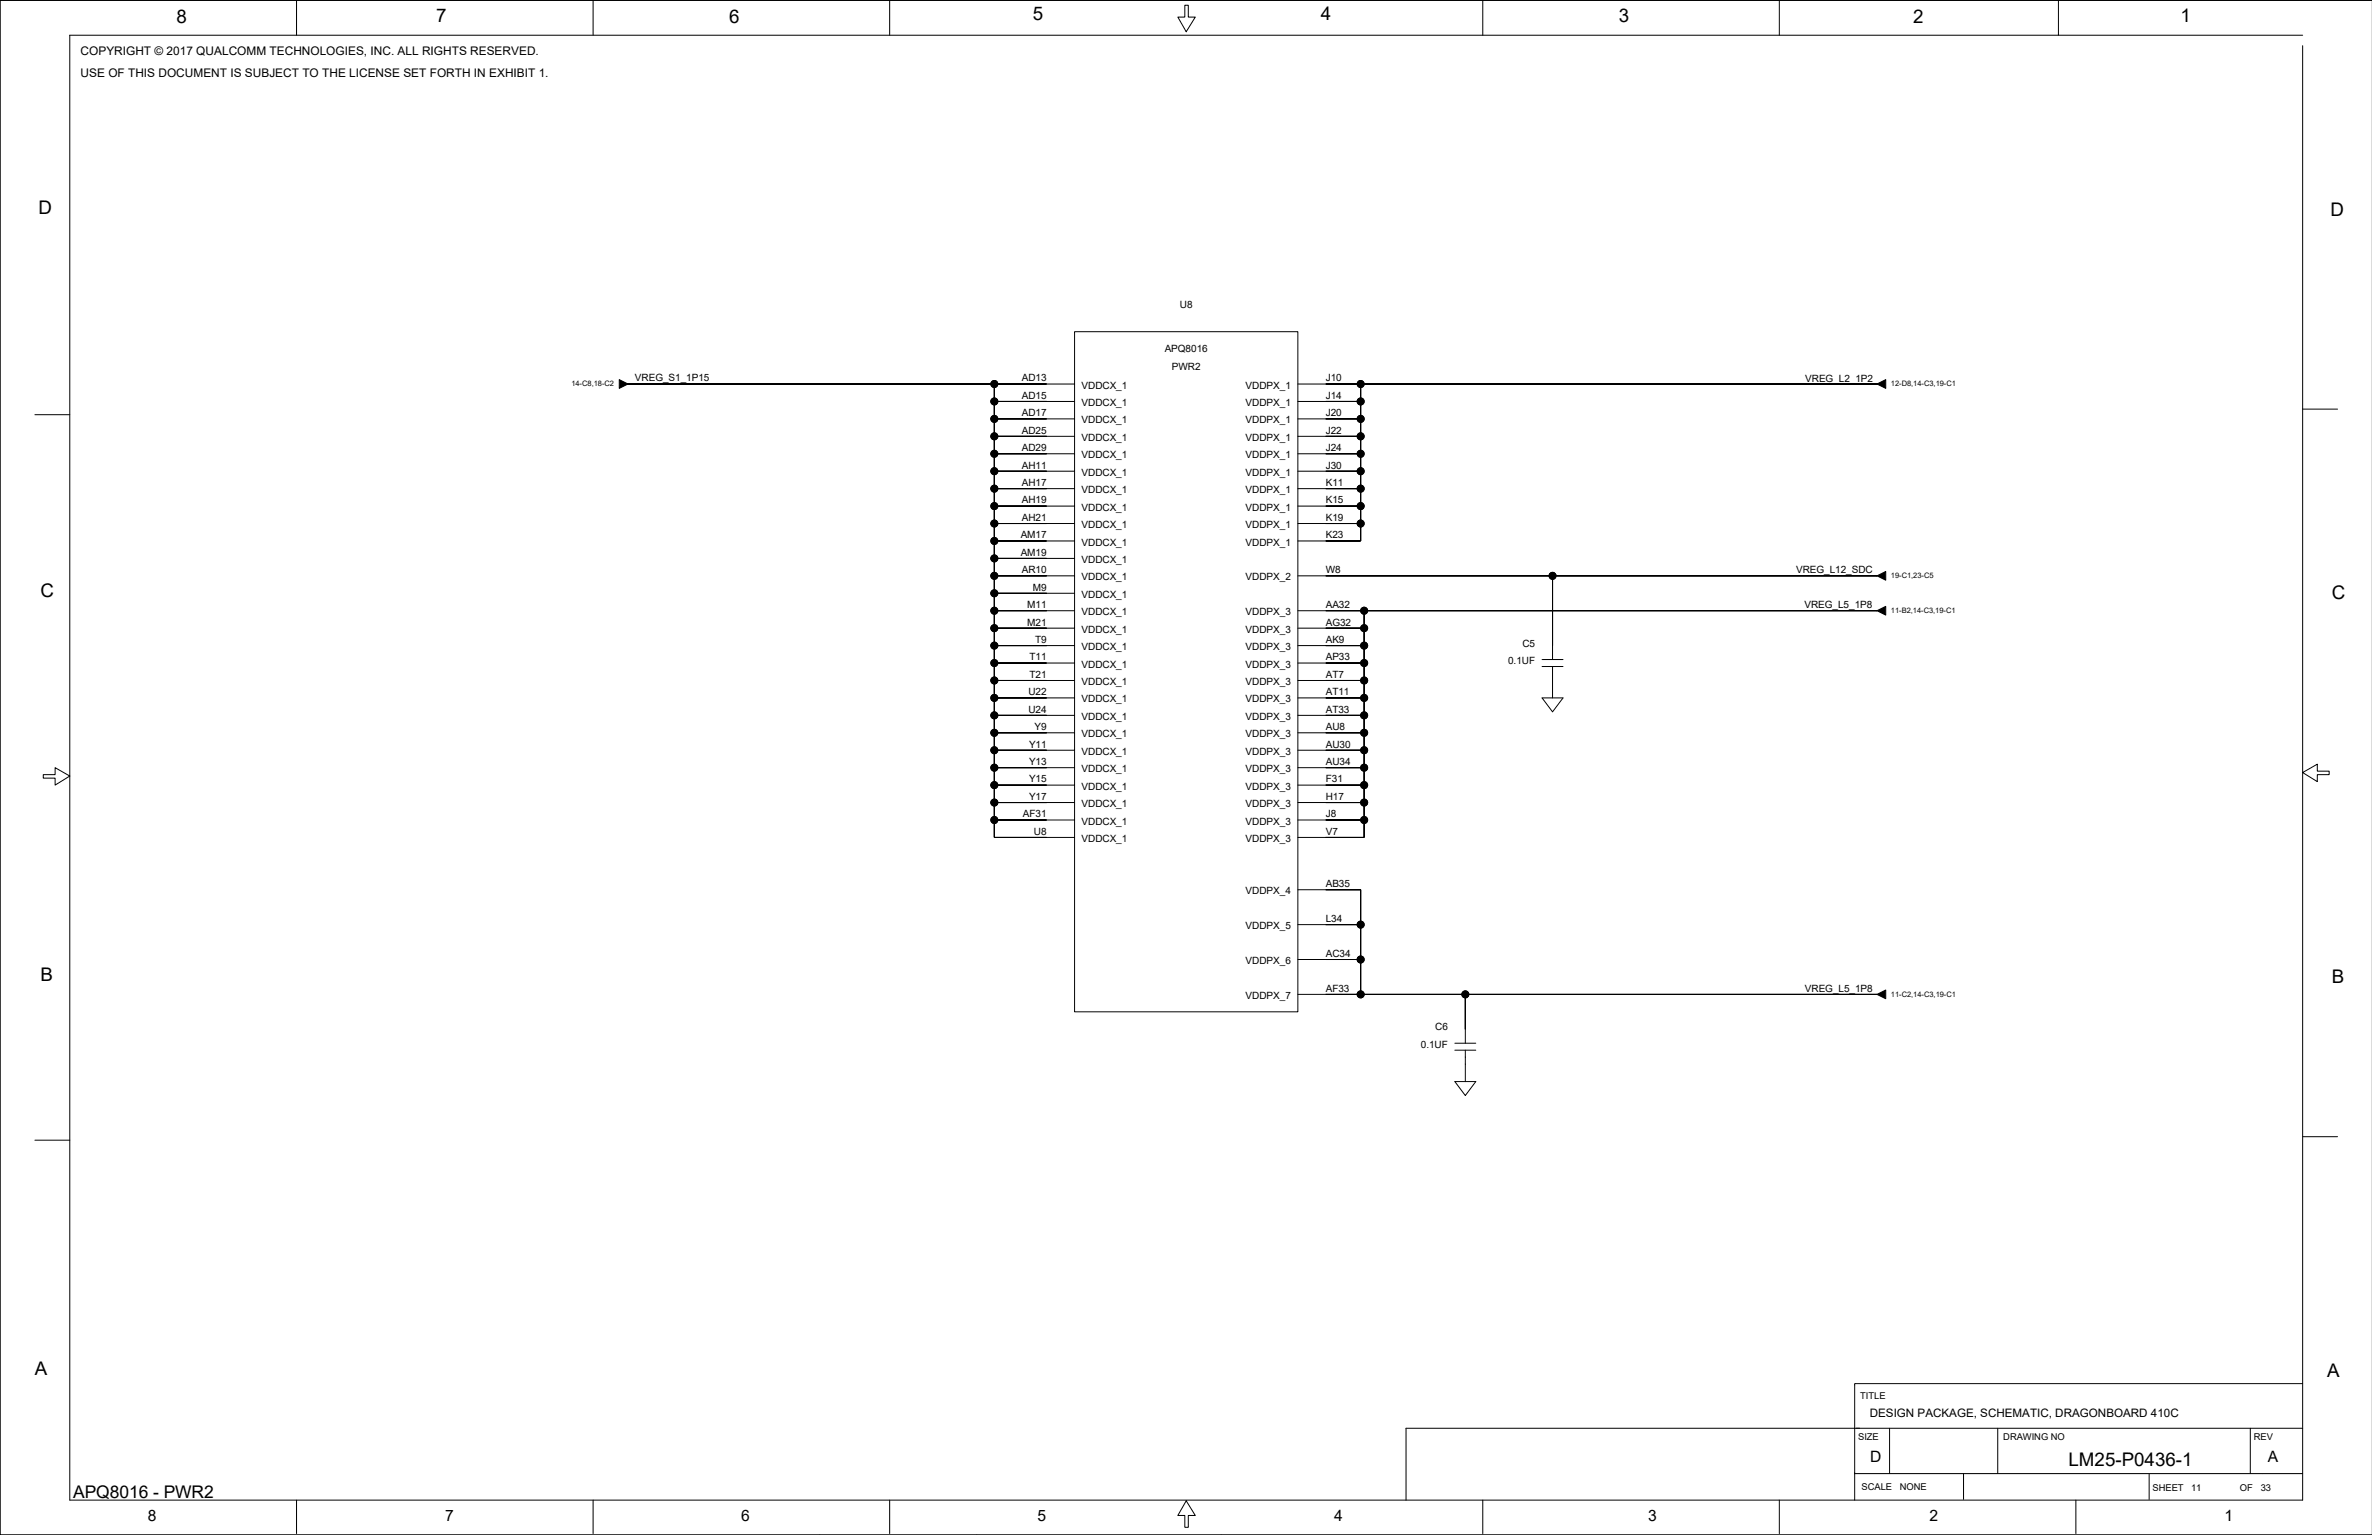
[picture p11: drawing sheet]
<svg xmlns="http://www.w3.org/2000/svg" width="863mm" height="559mm" viewBox="0 0 863 559" stroke-linecap="round" stroke-linejoin="round" font-family="sans-serif">
<defs><g id="words">
<g font-size="6.8">
<text x="64.2" y="8.2">8</text>
<text x="158.7" y="8">7</text>
<text x="265.4" y="8.2">6</text>
<text x="375.8" y="7.5">5</text>
<text x="480.7" y="7.5">4</text>
<text x="589.1" y="8">3</text>
<text x="696.3" y="8.2">2</text>
<text x="793.6" y="8">1</text>
<text x="14" y="77.8">D</text>
<text x="848.2" y="78.6">D</text>
<text x="14.7" y="217.5">C</text>
<text x="848.7" y="218.2">C</text>
<text x="14.7" y="357.1">B</text>
<text x="848.7" y="357.9">B</text>
<text x="12.7" y="500.6">A</text>
<text x="846.9" y="501.4">A</text>
<text x="752.8" y="533.7">LM25-P0436-1</text>
</g>
<text font-size="6.3" x="26.7" y="545.2">APQ8016 - PWR2</text>
<g font-size="5.7">
<text x="680.6" y="532.1">D</text>
<text x="825.3" y="532.1">A</text>
<text x="53.8" y="553.7">8</text>
<text x="162" y="553.7">7</text>
<text x="269.7" y="553.7">6</text>
<text x="377.6" y="553.7">5</text>
<text x="485.5" y="553.7">4</text>
<text x="599.8" y="553.7">3</text>
<text x="702.1" y="553.7">2</text>
<text x="809.6" y="553.7">1</text>
</g>
<g font-size="4.3">
<text x="29.3" y="20.2">COPYRIGHT © 2017 QUALCOMM TECHNOLOGIES, INC. ALL RIGHTS RESERVED.</text>
<text x="29.3" y="27.9">USE OF THIS DOCUMENT IS SUBJECT TO THE LICENSE SET FORTH IN EXHIBIT 1.</text>
</g>
<text font-size="4.2" x="680.5" y="515.8">DESIGN PACKAGE, SCHEMATIC, DRAGONBOARD 410C</text>
<g font-size="3.6">
<text x="429.4" y="112.2">U8</text>
<text x="423.9" y="128.2">APQ8016</text>
<text x="426.5" y="134.5">PWR2</text>
<text x="231.1" y="138.8">VREG_S1_1P15</text>
<text x="371.9" y="138.8">AD13</text>
<text x="393.6" y="141.5">VDDCX_1</text>
<text x="453.3" y="141.5">VDDPX_1</text>
<text x="482.5" y="138.8">J10</text>
<text x="657" y="139">VREG_L2_1P2</text>
<text x="371.9" y="145.2">AD15</text>
<text x="393.6" y="147.8">VDDCX_1</text>
<text x="453.3" y="147.8">VDDPX_1</text>
<text x="482.5" y="145.2">J14</text>
<text x="371.9" y="151.5">AD17</text>
<text x="393.6" y="154.1">VDDCX_1</text>
<text x="453.3" y="154.1">VDDPX_1</text>
<text x="482.5" y="151.5">J20</text>
<text x="371.9" y="157.9">AD25</text>
<text x="393.6" y="160.5">VDDCX_1</text>
<text x="453.3" y="160.5">VDDPX_1</text>
<text x="482.5" y="157.9">J22</text>
<text x="371.9" y="164.2">AD29</text>
<text x="393.6" y="166.8">VDDCX_1</text>
<text x="453.3" y="166.8">VDDPX_1</text>
<text x="482.5" y="164.2">J24</text>
<text x="371.9" y="170.6">AH11</text>
<text x="393.6" y="173.2">VDDCX_1</text>
<text x="453.3" y="173.2">VDDPX_1</text>
<text x="482.5" y="170.6">J30</text>
<text x="371.9" y="176.9">AH17</text>
<text x="393.6" y="179.5">VDDCX_1</text>
<text x="453.3" y="179.5">VDDPX_1</text>
<text x="482.5" y="176.9">K11</text>
<text x="371.9" y="183.3">AH19</text>
<text x="393.6" y="185.9">VDDCX_1</text>
<text x="453.3" y="185.9">VDDPX_1</text>
<text x="482.5" y="183.3">K15</text>
<text x="371.9" y="189.6">AH21</text>
<text x="482.5" y="189.6">K19</text>
<text x="371.5" y="196">AM17</text>
<text x="393.6" y="192.2">VDDCX_1</text>
<text x="453.3" y="192.2">VDDPX_1</text>
<text x="482.5" y="196">K23</text>
<text x="371.5" y="202.3">AM19</text>
<text x="393.6" y="198.6">VDDCX_1</text>
<text x="453.3" y="198.6">VDDPX_1</text>
<text x="371.9" y="208.7">AR10</text>
<text x="393.6" y="204.9">VDDCX_1</text>
<text x="482.5" y="208.7">W8</text>
<text x="653.7" y="208.7">VREG_L12_SDC</text>
<text x="375.9" y="215">M9</text>
<text x="393.6" y="211.3">VDDCX_1</text>
<text x="453.3" y="211.3">VDDPX_2</text>
<text x="373.9" y="221.4">M11</text>
<text x="393.6" y="217.6">VDDCX_1</text>
<text x="482.5" y="221.4">AA32</text>
<text x="656.7" y="221.5">VREG_L5_1P8</text>
<text x="373.9" y="227.7">M21</text>
<text x="393.6" y="224">VDDCX_1</text>
<text x="453.3" y="224">VDDPX_3</text>
<text x="482.5" y="227.7">AG32</text>
<text x="393.6" y="230.3">VDDCX_1</text>
<text x="453.3" y="230.3">VDDPX_3</text>
<text x="376.7" y="234.1">T9</text>
<text x="393.6" y="236.7">VDDCX_1</text>
<text x="453.3" y="236.7">VDDPX_3</text>
<text x="482.5" y="234.1">AK9</text>
<text x="554.1" y="235.4">C5</text>
<text x="374.7" y="240.4">T11</text>
<text x="393.6" y="243">VDDCX_1</text>
<text x="453.3" y="243">VDDPX_3</text>
<text x="482.5" y="240.4">AP33</text>
<text x="548.8" y="241.8">0.1UF</text>
<text x="374.7" y="246.8">T21</text>
<text x="393.6" y="249.4">VDDCX_1</text>
<text x="453.3" y="249.4">VDDPX_3</text>
<text x="482.5" y="246.8">AT7</text>
<text x="374.3" y="253.1">U22</text>
<text x="393.6" y="255.7">VDDCX_1</text>
<text x="453.3" y="255.7">VDDPX_3</text>
<text x="482.5" y="253.1">AT11</text>
<text x="374.3" y="259.5">U24</text>
<text x="393.6" y="262.1">VDDCX_1</text>
<text x="453.3" y="262.1">VDDPX_3</text>
<text x="482.5" y="259.5">AT33</text>
<text x="376.5" y="265.8">Y9</text>
<text x="393.6" y="268.4">VDDCX_1</text>
<text x="453.3" y="268.4">VDDPX_3</text>
<text x="482.5" y="265.8">AU8</text>
<text x="374.5" y="272.2">Y11</text>
<text x="393.6" y="274.8">VDDCX_1</text>
<text x="453.3" y="274.8">VDDPX_3</text>
<text x="482.5" y="272.2">AU30</text>
<text x="374.5" y="278.5">Y13</text>
<text x="393.6" y="281.1">VDDCX_1</text>
<text x="453.3" y="281.1">VDDPX_3</text>
<text x="482.5" y="278.5">AU34</text>
<text x="374.5" y="284.9">Y15</text>
<text x="393.6" y="287.5">VDDCX_1</text>
<text x="453.3" y="287.5">VDDPX_3</text>
<text x="482.5" y="284.9">F31</text>
<text x="374.5" y="291.2">Y17</text>
<text x="393.6" y="293.8">VDDCX_1</text>
<text x="453.3" y="293.8">VDDPX_3</text>
<text x="482.5" y="291.2">H17</text>
<text x="372.3" y="297.6">AF31</text>
<text x="482.5" y="297.6">J8</text>
<text x="376.3" y="303.9">U8</text>
<text x="393.6" y="300.2">VDDCX_1</text>
<text x="453.3" y="300.2">VDDPX_3</text>
<text x="482.5" y="303.9">V7</text>
<text x="393.6" y="306.5">VDDCX_1</text>
<text x="453.3" y="306.5">VDDPX_3</text>
<text x="482.5" y="322.9">AB35</text>
<text x="453.3" y="325.6">VDDPX_4</text>
<text x="482.5" y="335.6">L34</text>
<text x="453.3" y="338.3">VDDPX_5</text>
<text x="453.3" y="351">VDDPX_6</text>
<text x="482.5" y="348.3">AC34</text>
<text x="453.3" y="363.7">VDDPX_7</text>
<text x="482.5" y="361">AF33</text>
<text x="656.9" y="361">VREG_L5_1P8</text>
<text x="522.3" y="375.1">C6</text>
<text x="517.1" y="381.4">0.1UF</text>
</g>
<g font-size="3.4">
<text x="677" y="509.3">TITLE</text>
<text x="676.2" y="524.3">SIZE</text>
<text x="729.1" y="524.3">DRAWING NO</text>
<text x="820.2" y="524.3">REV</text>
<text x="677.5" y="542.6">SCALE</text>
<text x="691.4" y="542.6">NONE</text>
<text x="783.4" y="542.8">SHEET</text>
<text x="797.4" y="542.8">11</text>
<text x="815.2" y="542.8">OF</text>
<text x="822.8" y="542.8">33</text>
</g>
<g font-size="2.7">
<text x="207.9" y="140.6">14-C8,18-C2</text>
<text x="688.2" y="140.6">12-D8,14-C3,19-C1</text>
<text x="688.2" y="210.4">19-C1,23-C5</text>
<text x="688.2" y="223.1">11-B2,14-C3,19-C1</text>
<text x="688.2" y="362.8">11-C2,14-C3,19-C1</text>
</g>
</g></defs>
<g fill="none" stroke="#000" stroke-width=".36">
<path d="M0 .1h863.3h-863.3v558.7zM107.9 .1v12.7M215.9 .1v12.7M323.8 .1v12.7M431.2 1.9h1.3v4.3h2.5l-3.3 5.4-3-5.4h2.5zM539.6 .1v12.7M647.6 .1v12.7M749.1 .1v12.7M838 12.8h-812.6v533.3h812.6v-529.5M228.5 139.8h162.6M228.5 139.8h.1M361.9 139.8v165.1h29.2"/>
<path d="M391.1 120.7h81.2v247.6h-81.2zM472.3 139.8h210.8M495.2 139.8v57.1h-22.9M683.1 139.8h.1M12.7 151h12.7M361.9 158.8h29.2M361.9 152.5h29.2M361.9 146.1h29.2M472.3 158.8h22.9M472.3 152.5h22.9M472.3 146.1h22.9M838 148.9h12.7"/>
<path d="M361.9 177.9h29.2M361.9 171.5h29.2M361.9 165.2h29.2M472.3 177.9h22.9M472.3 171.5h22.9M472.3 165.2h22.9M361.9 190.6h29.2M361.9 184.2h29.2M361.9 196.9h29.2M472.3 190.6h22.9M472.3 184.2h22.9M361.9 203.3h29.2"/>
<path d="M361.9 209.6h29.2M361.9 216h29.2M472.3 209.6h210.8M565 209.6v30.5M683.1 209.6h.1M361.9 222.3h29.2M361.9 228.7h29.2M361.9 235h29.2M472.3 222.3h210.8M472.3 228.7h24.2M472.3 235h24.2M496.5 222.3v82.6h-24.2"/>
<path d="M683.1 222.3h.1M361.9 241.4h29.2M361.9 247.7h29.2M361.9 254.1h29.2M472.3 241.4h24.2M472.3 247.7h24.2M472.3 254.1h24.2M561.2 254.1h7.6l-3.8 5zM561.2 242.6h7.6M561.2 240.1h7.6M565 247.7h.1M565 242.6v11.5"/>
<path d="M361.9 260.4h29.2M361.9 273.1h29.2M361.9 279.5h29.2M361.9 266.8h29.2M472.3 260.4h24.2M472.3 273.1h24.2M472.3 279.5h24.2M472.3 266.8h24.2M15.7 282h4.4v-2.5l5.3 3-5.3 3.3v-2.5h-4.4zM361.9 285.8h29.2M361.9 292.2h29.2M361.9 298.5h29.2"/>
<path d="M472.3 285.8h24.2M472.3 292.2h24.2M472.3 298.5h24.2M838 281.2l5.3-3v2.5h4.4v1.3h-4.4v2.5zM472.3 336.6h22.9M472.3 323.9h22.9v38.1M472.3 349.3h22.9M472.3 362h210.8M529.5 379.8h7.6M533.3 362v17.8M683.1 362h.1M529.5 393.7h7.6l-3.8 5.1z"/>
<path d="M529.5 382.3h7.6M533.3 387.4h.1M533.3 382.3v11.4M12.7 415.1h12.7M838 413.8h12.7M687.7 519.9v16.6M727 519.9v16.6M819 519.9v16.6M838 503.7h-163v42.4M838 519.9h-326.3v26.2M675 536.5h163M714.6 536.5v9.3"/>
<path d="M782.1 536.5v9.3M0 558.8h863.3M107.9 546.1v12.2M215.9 546.1v12.2M298.4 558.8h.1M323.8 546.1v12.2M355.5 558.8h.1M431.7 546.4l3.3 5.3h-2.5v4.3h-1.3v-4.3h-2.5zM444.4 558.8h.1M539.6 546.1v12.2M539.6 558.8h.1M647.6 546.1v12.2"/>
<path d="M755.5 546.1v12.2"/>
<circle cx="361.9" cy="139.8" r="1.27"/>
<circle cx="495.2" cy="139.8" r="1.27"/>
<circle cx="361.9" cy="158.8" r="1.27"/>
<circle cx="361.9" cy="146.1" r="1.27"/>
<circle cx="361.9" cy="152.5" r="1.27"/>
<circle cx="495.2" cy="146.1" r="1.27"/>
<circle cx="495.2" cy="158.8" r="1.27"/>
<circle cx="495.2" cy="152.5" r="1.27"/>
<circle cx="361.9" cy="165.2" r="1.27"/>
<circle cx="361.9" cy="171.5" r="1.27"/>
<circle cx="361.9" cy="177.9" r="1.27"/>
<circle cx="495.2" cy="177.9" r="1.27"/>
<circle cx="495.2" cy="165.2" r="1.27"/>
<circle cx="495.2" cy="171.5" r="1.27"/>
<circle cx="361.9" cy="196.9" r="1.27"/>
<circle cx="361.9" cy="190.6" r="1.27"/>
<circle cx="361.9" cy="184.2" r="1.27"/>
<circle cx="495.2" cy="184.2" r="1.27"/>
<circle cx="495.2" cy="190.6" r="1.27"/>
<circle cx="361.9" cy="203.3" r="1.27"/>
<circle cx="361.9" cy="216" r="1.27"/>
<circle cx="361.9" cy="209.6" r="1.27"/>
<circle cx="565" cy="209.6" r="1.27"/>
<circle cx="361.9" cy="222.3" r="1.27"/>
<circle cx="361.9" cy="235" r="1.27"/>
<circle cx="361.9" cy="228.7" r="1.27"/>
<circle cx="496.5" cy="222.3" r="1.27"/>
<circle cx="496.5" cy="235" r="1.27"/>
<circle cx="496.5" cy="228.7" r="1.27"/>
<circle cx="361.9" cy="247.7" r="1.27"/>
<circle cx="361.9" cy="241.4" r="1.27"/>
<circle cx="361.9" cy="254.1" r="1.27"/>
<circle cx="496.5" cy="241.4" r="1.27"/>
<circle cx="496.5" cy="254.1" r="1.27"/>
<circle cx="496.5" cy="247.7" r="1.27"/>
<circle cx="361.9" cy="266.8" r="1.27"/>
<circle cx="361.9" cy="260.4" r="1.27"/>
<circle cx="361.9" cy="273.1" r="1.27"/>
<circle cx="361.9" cy="279.5" r="1.27"/>
<circle cx="496.5" cy="260.4" r="1.27"/>
<circle cx="496.5" cy="266.8" r="1.27"/>
<circle cx="496.5" cy="273.1" r="1.27"/>
<circle cx="496.5" cy="279.5" r="1.27"/>
<circle cx="361.9" cy="285.8" r="1.27"/>
<circle cx="361.9" cy="292.2" r="1.27"/>
<circle cx="361.9" cy="298.5" r="1.27"/>
<circle cx="496.5" cy="285.8" r="1.27"/>
<circle cx="496.5" cy="298.5" r="1.27"/>
<circle cx="496.5" cy="292.2" r="1.27"/>
<circle cx="495.2" cy="336.6" r="1.27"/>
<circle cx="495.2" cy="349.3" r="1.27"/>
<circle cx="495.2" cy="362" r="1.27"/>
<circle cx="533.3" cy="362" r="1.27"/>
</g>
<g fill="#000" stroke="#000" stroke-width=".36">
<path d="M225.4 138.2l3.1 1.6-3.1 1.6z" fill-rule="evenodd"/>
<path d="M228.5 139.8h133.4z" fill-rule="evenodd"/>
<path d="M361.9 139.8v6.3z" fill-rule="evenodd"/>
<path d="M361.9 139.8h19z" fill-rule="evenodd"/>
<path d="M482.5 139.8h12.7z" fill-rule="evenodd"/>
<path d="M495.2 139.8v6.3z" fill-rule="evenodd"/>
<path d="M495.2 139.8h187.9z" fill-rule="evenodd"/>
<path d="M683.1 139.8l3.2-1.6v3.2z" fill-rule="evenodd"/>
<path d="M361.9 146.1v6.4z" fill-rule="evenodd"/>
<path d="M361.9 152.5v6.3z" fill-rule="evenodd"/>
<path d="M361.9 158.8v6.4z" fill-rule="evenodd"/>
<path d="M361.9 158.8h19z" fill-rule="evenodd"/>
<path d="M361.9 152.5h19z" fill-rule="evenodd"/>
<path d="M361.9 146.1h19z" fill-rule="evenodd"/>
<path d="M482.5 158.8h12.7z" fill-rule="evenodd"/>
<path d="M495.2 158.8v6.4z" fill-rule="evenodd"/>
<path d="M482.5 152.5h12.7z" fill-rule="evenodd"/>
<path d="M495.2 152.5v6.3z" fill-rule="evenodd"/>
<path d="M482.5 146.1h12.7z" fill-rule="evenodd"/>
<path d="M495.2 146.1v6.4z" fill-rule="evenodd"/>
<path d="M361.9 165.2v6.3z" fill-rule="evenodd"/>
<path d="M361.9 171.5v6.4z" fill-rule="evenodd"/>
<path d="M361.9 177.9v6.3z" fill-rule="evenodd"/>
<path d="M361.9 177.9h19z" fill-rule="evenodd"/>
<path d="M361.9 171.5h19z" fill-rule="evenodd"/>
<path d="M361.9 165.2h19z" fill-rule="evenodd"/>
<path d="M482.5 177.9h12.7z" fill-rule="evenodd"/>
<path d="M495.2 177.9v6.3z" fill-rule="evenodd"/>
<path d="M482.5 171.5h12.7z" fill-rule="evenodd"/>
<path d="M495.2 171.5v6.4z" fill-rule="evenodd"/>
<path d="M482.5 165.2h12.7z" fill-rule="evenodd"/>
<path d="M495.2 165.2v6.3z" fill-rule="evenodd"/>
<path d="M361.9 184.2v6.4z" fill-rule="evenodd"/>
<path d="M361.9 190.6v6.3z" fill-rule="evenodd"/>
<path d="M361.9 196.9v6.4z" fill-rule="evenodd"/>
<path d="M361.9 196.9h19z" fill-rule="evenodd"/>
<path d="M361.9 190.6h19z" fill-rule="evenodd"/>
<path d="M361.9 184.2h19z" fill-rule="evenodd"/>
<path d="M482.5 190.6h12.7z" fill-rule="evenodd"/>
<path d="M495.2 190.6v6.3z" fill-rule="evenodd"/>
<path d="M482.5 184.2h12.7z" fill-rule="evenodd"/>
<path d="M495.2 184.2v6.4z" fill-rule="evenodd"/>
<path d="M482.5 196.9h12.7z" fill-rule="evenodd"/>
<path d="M361.9 203.3v6.3z" fill-rule="evenodd"/>
<path d="M361.9 209.6v6.4z" fill-rule="evenodd"/>
<path d="M361.9 216v6.3z" fill-rule="evenodd"/>
<path d="M361.9 216h19z" fill-rule="evenodd"/>
<path d="M361.9 209.6h19z" fill-rule="evenodd"/>
<path d="M361.9 203.3h19z" fill-rule="evenodd"/>
<path d="M482.5 209.6h82.5z" fill-rule="evenodd"/>
<path d="M565 209.6v25.4z" fill-rule="evenodd"/>
<path d="M565 209.6h118.1z" fill-rule="evenodd"/>
<path d="M683.1 209.6l3.2-1.6v3.2z" fill-rule="evenodd"/>
<path d="M361.9 235v6.4z" fill-rule="evenodd"/>
<path d="M361.9 228.7v6.3z" fill-rule="evenodd"/>
<path d="M361.9 222.3v6.4z" fill-rule="evenodd"/>
<path d="M361.9 235h19z" fill-rule="evenodd"/>
<path d="M361.9 222.3h19z" fill-rule="evenodd"/>
<path d="M361.9 228.7h19z" fill-rule="evenodd"/>
<path d="M482.5 228.7h14z" fill-rule="evenodd"/>
<path d="M496.5 228.7v6.3z" fill-rule="evenodd"/>
<path d="M482.5 235h14z" fill-rule="evenodd"/>
<path d="M496.5 235v6.4z" fill-rule="evenodd"/>
<path d="M496.5 222.3v6.4z" fill-rule="evenodd"/>
<path d="M482.5 222.3h14z" fill-rule="evenodd"/>
<path d="M496.5 222.3h186.6z" fill-rule="evenodd"/>
<path d="M683.1 222.3l3.2-1.6v3.2z" fill-rule="evenodd"/>
<path d="M361.9 254.1v6.3z" fill-rule="evenodd"/>
<path d="M361.9 247.7v6.4z" fill-rule="evenodd"/>
<path d="M361.9 241.4v6.3z" fill-rule="evenodd"/>
<path d="M361.9 254.1h19z" fill-rule="evenodd"/>
<path d="M361.9 247.7h19z" fill-rule="evenodd"/>
<path d="M361.9 241.4h19z" fill-rule="evenodd"/>
<path d="M482.5 241.4h14z" fill-rule="evenodd"/>
<path d="M496.5 241.4v6.3z" fill-rule="evenodd"/>
<path d="M482.5 247.7h14z" fill-rule="evenodd"/>
<path d="M496.5 247.7v6.4z" fill-rule="evenodd"/>
<path d="M482.5 254.1h14z" fill-rule="evenodd"/>
<path d="M496.5 254.1v6.3z" fill-rule="evenodd"/>
<path d="M361.9 279.5v6.3z" fill-rule="evenodd"/>
<path d="M361.9 273.1v6.4z" fill-rule="evenodd"/>
<path d="M361.9 266.8v6.3z" fill-rule="evenodd"/>
<path d="M361.9 260.4v6.4z" fill-rule="evenodd"/>
<path d="M361.9 279.5h19z" fill-rule="evenodd"/>
<path d="M361.9 273.1h19z" fill-rule="evenodd"/>
<path d="M361.9 266.8h19z" fill-rule="evenodd"/>
<path d="M361.9 260.4h19z" fill-rule="evenodd"/>
<path d="M482.5 260.4h14z" fill-rule="evenodd"/>
<path d="M496.5 260.4v6.4z" fill-rule="evenodd"/>
<path d="M482.5 266.8h14z" fill-rule="evenodd"/>
<path d="M496.5 266.8v6.3z" fill-rule="evenodd"/>
<path d="M482.5 273.1h14z" fill-rule="evenodd"/>
<path d="M496.5 273.1v6.4z" fill-rule="evenodd"/>
<path d="M482.5 279.5h14z" fill-rule="evenodd"/>
<path d="M496.5 279.5v6.3z" fill-rule="evenodd"/>
<path d="M361.9 298.5v6.4z" fill-rule="evenodd"/>
<path d="M361.9 292.2v6.3z" fill-rule="evenodd"/>
<path d="M361.9 285.8v6.4z" fill-rule="evenodd"/>
<path d="M361.9 298.5h19z" fill-rule="evenodd"/>
<path d="M361.9 292.2h19z" fill-rule="evenodd"/>
<path d="M361.9 285.8h19z" fill-rule="evenodd"/>
<path d="M482.5 285.8h14z" fill-rule="evenodd"/>
<path d="M496.5 285.8v6.4z" fill-rule="evenodd"/>
<path d="M482.5 292.2h14z" fill-rule="evenodd"/>
<path d="M496.5 292.2v6.3z" fill-rule="evenodd"/>
<path d="M482.5 298.5h14z" fill-rule="evenodd"/>
<path d="M496.5 298.5v6.4z" fill-rule="evenodd"/>
<path d="M361.9 304.9h19z" fill-rule="evenodd"/>
<path d="M482.5 304.9h14z" fill-rule="evenodd"/>
<path d="M482.5 336.6h12.7z" fill-rule="evenodd"/>
<path d="M495.2 336.6v12.7z" fill-rule="evenodd"/>
<path d="M482.5 323.9h12.7z" fill-rule="evenodd"/>
<path d="M495.2 323.9v12.7z" fill-rule="evenodd"/>
<path d="M495.2 349.3v12.7z" fill-rule="evenodd"/>
<path d="M482.5 349.3h12.7z" fill-rule="evenodd"/>
<path d="M482.5 362h12.7z" fill-rule="evenodd"/>
<path d="M533.3 362v12.7z" fill-rule="evenodd"/>
<path d="M495.2 362h38.1z" fill-rule="evenodd"/>
<path d="M533.3 362h149.8z" fill-rule="evenodd"/>
<path d="M683.1 362l3.2-1.6v3.2z" fill-rule="evenodd"/>
<circle cx="361.9" cy="139.8" r="1.27"/>
<circle cx="495.2" cy="139.8" r="1.27"/>
<circle cx="361.9" cy="158.8" r="1.27"/>
<circle cx="361.9" cy="146.1" r="1.27"/>
<circle cx="361.9" cy="152.5" r="1.27"/>
<circle cx="495.2" cy="146.1" r="1.27"/>
<circle cx="495.2" cy="158.8" r="1.27"/>
<circle cx="495.2" cy="152.5" r="1.27"/>
<circle cx="361.9" cy="165.2" r="1.27"/>
<circle cx="361.9" cy="171.5" r="1.27"/>
<circle cx="361.9" cy="177.9" r="1.27"/>
<circle cx="495.2" cy="177.9" r="1.27"/>
<circle cx="495.2" cy="165.2" r="1.27"/>
<circle cx="495.2" cy="171.5" r="1.27"/>
<circle cx="361.9" cy="196.9" r="1.27"/>
<circle cx="361.9" cy="190.6" r="1.27"/>
<circle cx="361.9" cy="184.2" r="1.27"/>
<circle cx="495.2" cy="184.2" r="1.27"/>
<circle cx="495.2" cy="190.6" r="1.27"/>
<circle cx="361.9" cy="203.3" r="1.27"/>
<circle cx="361.9" cy="216" r="1.27"/>
<circle cx="361.9" cy="209.6" r="1.27"/>
<circle cx="565" cy="209.6" r="1.27"/>
<circle cx="361.9" cy="222.3" r="1.27"/>
<circle cx="361.9" cy="235" r="1.27"/>
<circle cx="361.9" cy="228.7" r="1.27"/>
<circle cx="496.5" cy="222.3" r="1.27"/>
<circle cx="496.5" cy="235" r="1.27"/>
<circle cx="496.5" cy="228.7" r="1.27"/>
<circle cx="361.9" cy="247.7" r="1.27"/>
<circle cx="361.9" cy="241.4" r="1.27"/>
<circle cx="361.9" cy="254.1" r="1.27"/>
<circle cx="496.5" cy="241.4" r="1.27"/>
<circle cx="496.5" cy="254.1" r="1.27"/>
<circle cx="496.5" cy="247.7" r="1.27"/>
<circle cx="361.9" cy="266.8" r="1.27"/>
<circle cx="361.9" cy="260.4" r="1.27"/>
<circle cx="361.9" cy="273.1" r="1.27"/>
<circle cx="361.9" cy="279.5" r="1.27"/>
<circle cx="496.5" cy="260.4" r="1.27"/>
<circle cx="496.5" cy="266.8" r="1.27"/>
<circle cx="496.5" cy="273.1" r="1.27"/>
<circle cx="496.5" cy="279.5" r="1.27"/>
<circle cx="361.9" cy="285.8" r="1.27"/>
<circle cx="361.9" cy="292.2" r="1.27"/>
<circle cx="361.9" cy="298.5" r="1.27"/>
<circle cx="496.5" cy="285.8" r="1.27"/>
<circle cx="496.5" cy="298.5" r="1.27"/>
<circle cx="496.5" cy="292.2" r="1.27"/>
<circle cx="495.2" cy="336.6" r="1.27"/>
<circle cx="495.2" cy="349.3" r="1.27"/>
<circle cx="495.2" cy="362" r="1.27"/>
<circle cx="533.3" cy="362" r="1.27"/>
</g>
<use href="#words"/>
</svg>
